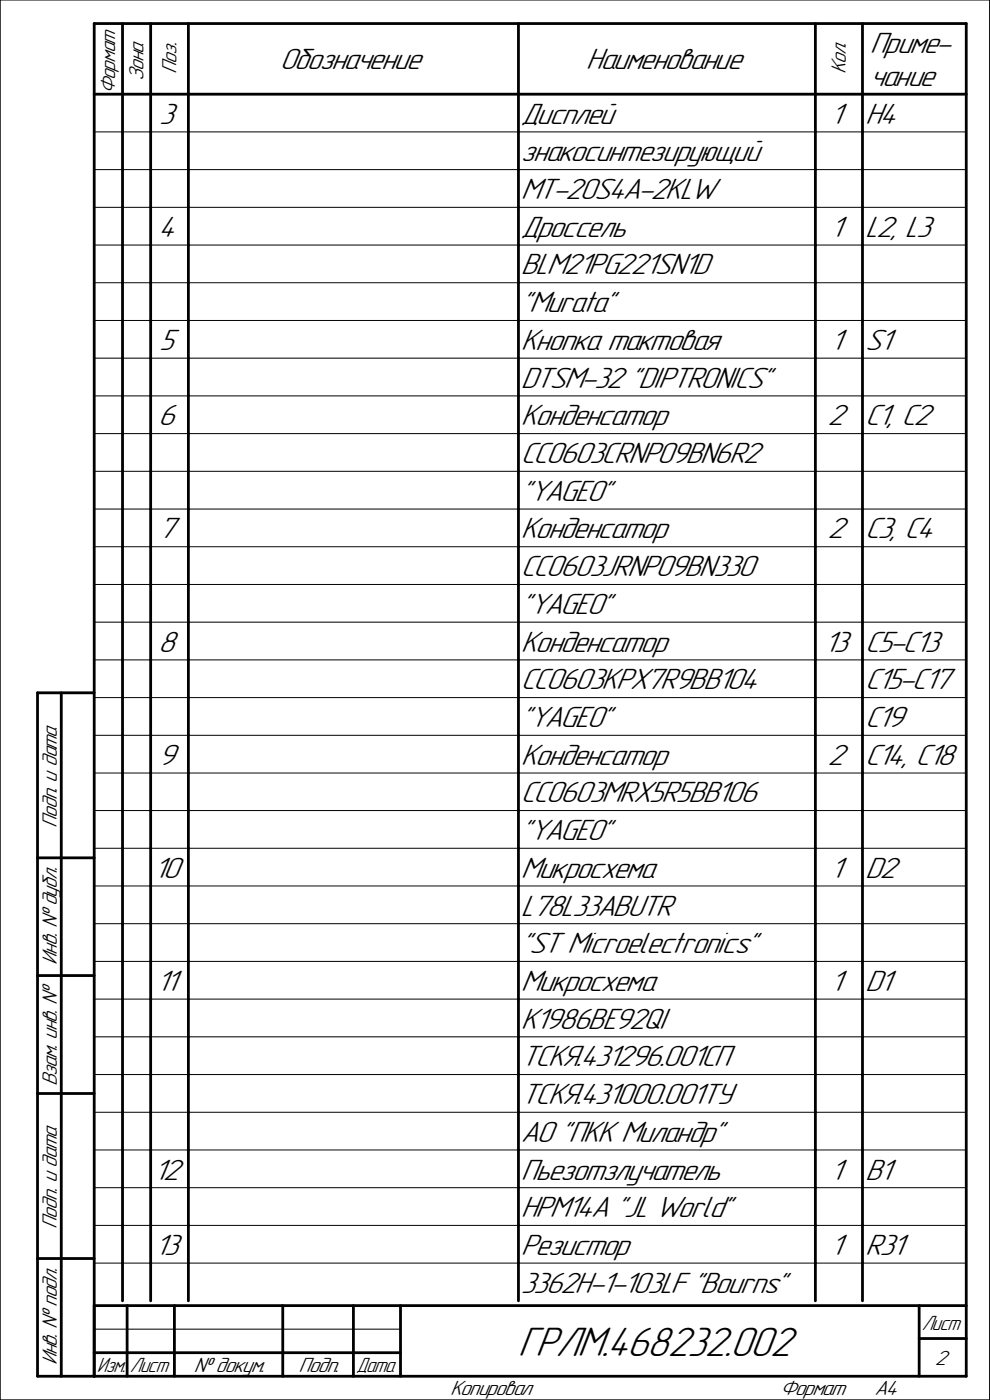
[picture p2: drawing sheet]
<svg xmlns="http://www.w3.org/2000/svg" width="210mm" height="297mm" viewBox="0 0 210 297" stroke-linecap="round" stroke-linejoin="round" font-family="sans-serif">
<defs><g id="words">
<text font-size="9.3" x="109.9" y="287.6">ГРЛМ.468232.002</text>
<g font-size="6.7">
<text x="184.5" y="11.2">Приме-</text>
<text x="59.4" y="14.7">Обозначение</text>
<text x="124.3" y="14.7">Наименование</text>
<text x="184.5" y="18.2">чание</text>
<text x="33.8" y="26.2">3</text>
<text x="110.5" y="26.2">Дисплей</text>
<text x="176.1" y="26.2">1</text>
<text x="183.5" y="26.2">H4</text>
<text x="110.5" y="34.2">знакосинтезирующий</text>
<text x="110.5" y="42.2">MT-20S4A-2KLW</text>
<text x="33.6" y="50.2">4</text>
<text x="110.5" y="50.2">Дроссель</text>
<text x="176.1" y="50.2">1</text>
<text x="183.5" y="50.2">L2, L3</text>
<text x="110.5" y="58.2">BLM21PG221SN1D</text>
<text x="110.5" y="66.2">&quot;Murata&quot;</text>
<text x="33.8" y="74.2">5</text>
<text x="110.5" y="74.2">Кнопка тактовая</text>
<text x="176.1" y="74.2">1</text>
<text x="183.5" y="74.2">S1</text>
<text x="110.5" y="82.2">DTSM-32 &quot;DIPTRONICS&quot;</text>
<text x="33.6" y="90.2">6</text>
<text x="110.5" y="90.2">Конденсатор</text>
<text x="175.5" y="90.2">2 C1, C2</text>
<text x="110.5" y="98.2">CC0603CRNPO9BN6R2</text>
<text x="110.5" y="106.2">&quot;YAGEO&quot;</text>
<text x="33.6" y="114.2">7</text>
<text x="110.5" y="114.2">Конденсатор</text>
<text x="175.5" y="114.2">2 C3, C4</text>
<text x="110.5" y="122.2">CC0603JRNPO9BN330</text>
<text x="110.5" y="130.2">&quot;YAGEO&quot;</text>
<text x="33.6" y="138.2">8</text>
<text x="110.5" y="138.2">Конденсатор</text>
<text x="174.8" y="138.2">13 C5-C13</text>
<text x="110.5" y="146.2">CC0603KPX7R9BB104</text>
<text x="183.5" y="146.2">C15-C17</text>
<text x="110.5" y="154.2">&quot;YAGEO&quot;</text>
<text x="183.5" y="154.2">C19</text>
<text x="33.6" y="162.2">9</text>
<text x="110.5" y="162.2">Конденсатор</text>
<text x="175.5" y="162.2">2 C14, C18</text>
<text x="110.5" y="170.2">CC0603MRX5R5BB106</text>
<text x="110.5" y="178.2">&quot;YAGEO&quot;</text>
<text x="32.6" y="186.2">10</text>
<text x="110.5" y="186.2">Микросхема</text>
<text x="176.1" y="186.2">1</text>
<text x="183.5" y="186.2">D2</text>
<text x="110.5" y="194.2">L78L33ABUTR</text>
<text x="110.5" y="202.2">&quot;ST Microelectronics&quot;</text>
<text x="33.1" y="210.2">11</text>
<text x="110.5" y="210.2">Микросхема</text>
<text x="176.1" y="210.2">1</text>
<text x="183.5" y="210.2">D1</text>
<text x="110.5" y="218.2">К1986ВЕ92QI</text>
<text x="110.5" y="226.2">ТСКЯ.431296.001СП</text>
<text x="110.5" y="234.2">ТСКЯ.431000.001ТУ</text>
<text x="110.5" y="242.2">АО &quot;ПКК Миландр&quot;</text>
<text x="32.6" y="250.2">12</text>
<text x="110.5" y="250.2">Пьезотзлучатель</text>
<text x="176.1" y="250.2">1</text>
<text x="183.5" y="250.2">B1</text>
<text x="110.5" y="258.2">HPM14A &quot;JL World&quot;</text>
<text x="32.8" y="266.2">13</text>
<text x="110.5" y="266.2">Резистор</text>
<text x="176.1" y="266.2">1</text>
<text x="183.5" y="266.2">R31</text>
<text x="110.5" y="274.2">3362H-1-103LF &quot;Bourns&quot;</text>
</g>
<g font-size="4.7">
<text x="30.4" y="17.2" transform="rotate(-90 30.4 17.2)">Зона</text>
<text x="37.4" y="15.6" transform="rotate(-90 37.4 15.6)">Поз.</text>
<text x="179.4" y="15.7" transform="rotate(-90 179.4 15.7)">Кол.</text>
<text x="24.4" y="20" transform="rotate(-90 24.4 20)">Формат</text>
<text x="12.1" y="175.6" transform="rotate(-90 12.1 175.6)">Подп. и дата</text>
<text x="12.1" y="204.7" transform="rotate(-90 12.1 204.7)">Инв. № дубл.</text>
<text x="12.1" y="230.4" transform="rotate(-90 12.1 230.4)">Взам. инв. №</text>
<text x="12.1" y="260.6" transform="rotate(-90 12.1 260.6)">Подп. и дата</text>
<text x="195.6" y="282.1">Лист</text>
<text x="12.1" y="289.7" transform="rotate(-90 12.1 289.7)">Инв. № подл.</text>
<text x="20.6" y="291">Изм. Лист</text>
<text x="41.1" y="291">№ докум.</text>
<text x="63.4" y="291">Подп.</text>
<text x="75.6" y="291">Дата</text>
<text x="198.3" y="289.6">2</text>
<text x="95.5" y="296">Копировал</text>
<text x="165.5" y="296">Формат</text>
<text x="185.5" y="296">A4</text>
</g>
</g></defs>
<g fill="none" stroke="#000" stroke-width=".21">
<path d="M-.1 0h210.2M0 0v297M210 0v297M20 28h185M20 36h185M20 44h185M20 52h185M20 60h185M20 68h185M20 76h185M20 84h185M20 92h185"/>
<path d="M20 100h185M20 108h185M20 116h185M20 124h185M20 132h185M20 140h185M20 148h185M20 156h185M20 164h185M20 172h185M20 180h185M20 188h185"/>
<path d="M20 196h185M20 204h185M20 212h185M20 220h185M20 228h185M20 236h185M20 244h185M20 252h185M20 260h185M20 268h185M-.1 297h210.2M20 282h65"/>
</g>
<g fill="none" stroke="#000" stroke-width=".59">
<path d="M20 20h185M26 5v271M32 5v271M40 5v271M110 5v271M173 5v271M183 5v271M13 147v145M20 147h-12v145h197v-287h-185v287M8 182h12M8 207h12M8 232h12"/>
<path d="M8 267h12M20 277h185M27 277v15M37 277v15M60 277v15M75 277v15M85 277v15M195 277v15M20 287h65M195 284h10"/>
</g>
<use href="#words"/>
</svg>
